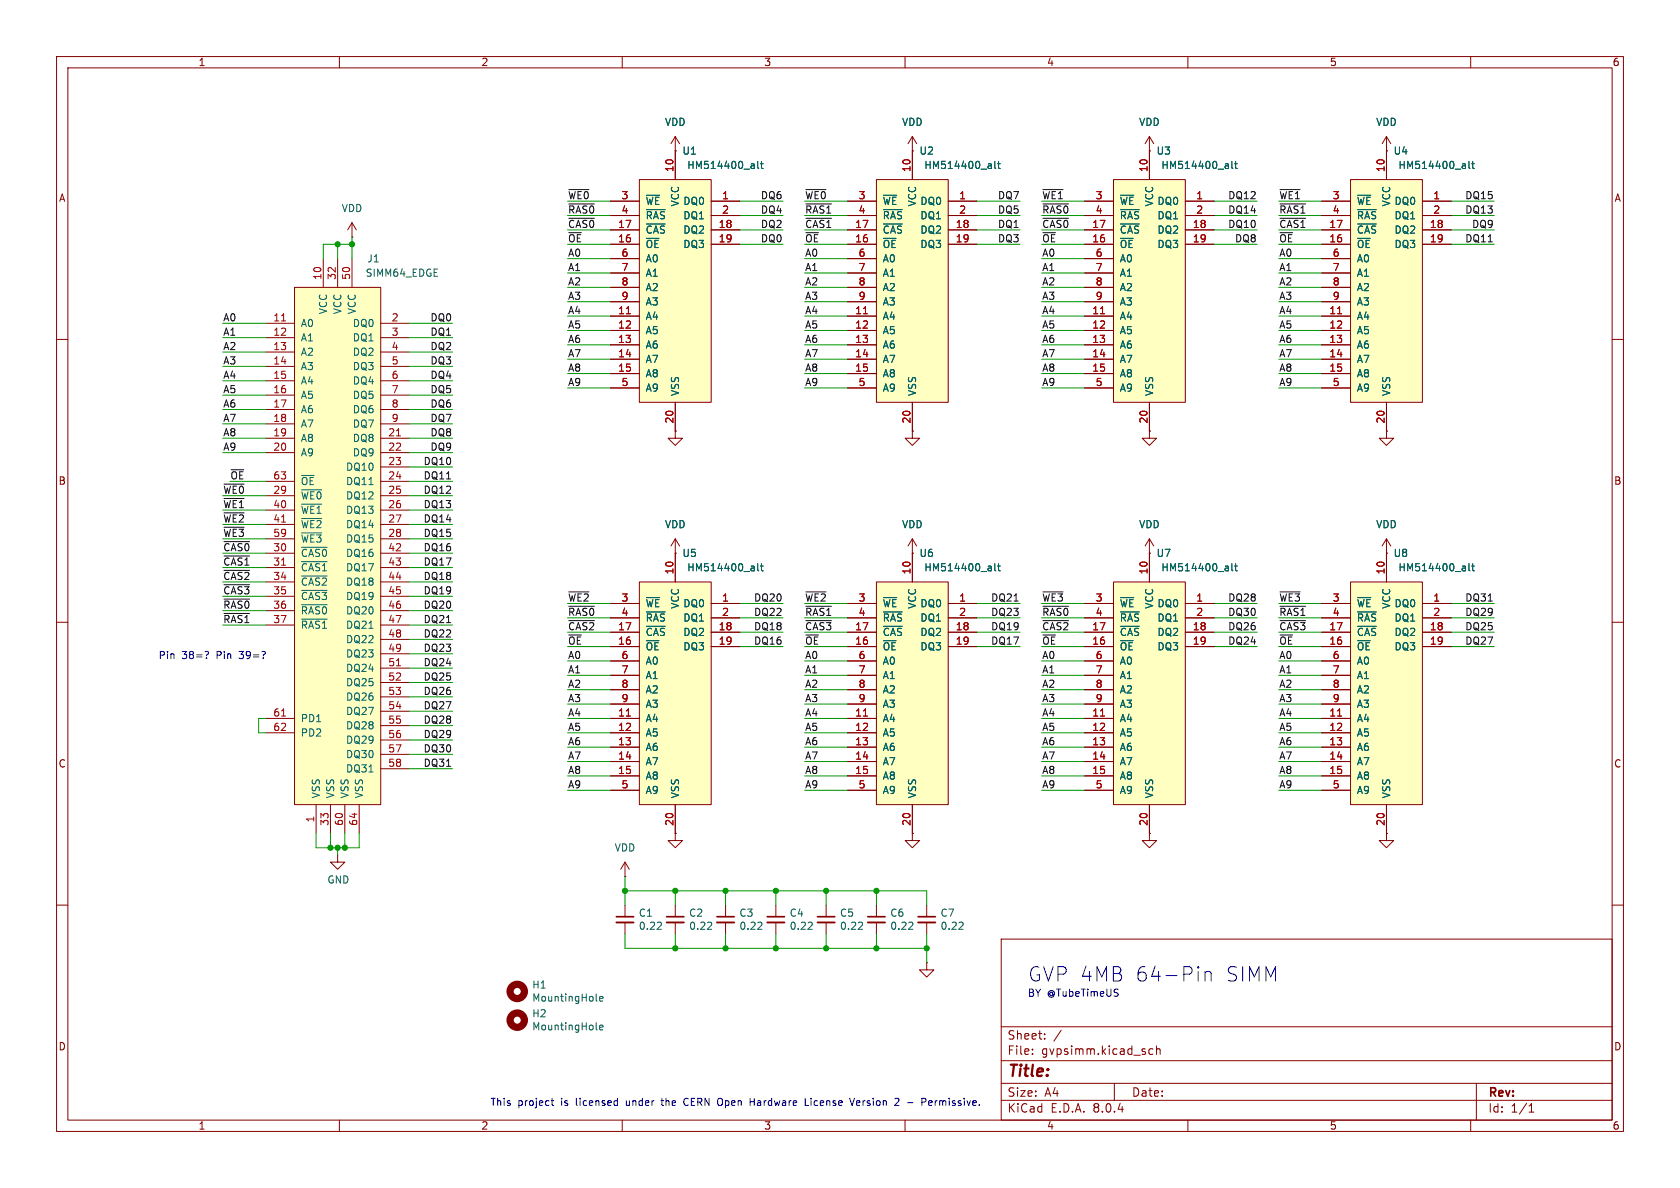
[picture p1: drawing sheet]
<svg xmlns="http://www.w3.org/2000/svg" width="297mm" height="210mm" viewBox="0 0 297 210" stroke-linecap="round" stroke-linejoin="round" font-family="sans-serif">
<defs><g id="words">
<g font-size="3.5" fill="#0000c2">
<text x="181.6" y="173.7">GVP 4MB 64-Pin</text>
<text x="216.4" y="173.7">SIMM</text>
</g>
<text font-size="2.8" fill="#840000" x="178" y="190.9">Title:</text>
<g font-size="2.1" fill="#840000">
<text x="178" y="184">Sheet:</text>
<text x="178" y="186.7">File:</text>
<text x="184.1" y="186.7">gvpsimm.kicad_sch</text>
<text x="178" y="196.9">KiCad</text>
<text x="178" y="194.1">Size:</text>
<text x="184.7" y="194.1">A4</text>
<text x="185.7" y="196.9">E.D.A.</text>
<text x="193.3" y="196.9">8.0.4</text>
<text x="200" y="194.1">Date:</text>
<text x="263" y="194.3">Rev:</text>
<text x="263" y="196.9">Id:</text>
<text x="267.1" y="196.9">1/1</text>
</g>
<g font-size="1.8" fill="#840000">
<text x="35" y="11.9">1</text>
<text x="85" y="11.9">2</text>
<text x="135" y="11.9">3</text>
<text x="185" y="11.9">4</text>
<text x="235" y="11.9">5</text>
<text x="285" y="11.9">6</text>
<text x="10.3" y="35.9">A</text>
<text x="285.3" y="35.9">A</text>
<text x="10.3" y="85.9">B</text>
<text x="285.3" y="85.9">B</text>
<text x="10.3" y="135.9">C</text>
<text x="285.3" y="135.9">C</text>
<text x="10.3" y="185.9">D</text>
<text x="285.3" y="185.9">D</text>
<text x="35" y="199.9">1</text>
<text x="85" y="199.9">2</text>
<text x="135" y="199.9">3</text>
<text x="185" y="199.9">4</text>
<text x="235" y="199.9">5</text>
<text x="285" y="199.9">6</text>
</g>
<g font-size="1.8" fill="#006464">
<text x="117.5" y="22.5">VDD</text>
<text x="159.4" y="22.5">VDD</text>
<text x="201.3" y="22.5">VDD</text>
<text x="243.2" y="22.5">VDD</text>
<text x="120.5" y="27.5">U1</text>
<text x="162.5" y="27.5">U2</text>
<text x="204.4" y="27.5">U3</text>
<text x="246.3" y="27.5">U4</text>
<text x="121.4" y="30.1">HM514400_alt</text>
<text x="163.3" y="30.1">HM514400_alt</text>
<text x="205.2" y="30.1">HM514400_alt</text>
<text x="247.1" y="30.1">HM514400_alt</text>
<text x="60.3" y="37.7">VDD</text>
<text x="114" y="41.5">~{CAS} DQ2</text>
<text x="114" y="36.4">~{WE}</text>
<text x="114" y="39">~{RAS} DQ1</text>
<text x="120.2" y="36.6" transform="rotate(-90 120.2 36.6)">VCC</text>
<text x="120.7" y="36.4">DQ0</text>
<text x="156" y="41.5">~{CAS} DQ2</text>
<text x="156" y="36.4">~{WE}</text>
<text x="156" y="39">~{RAS} DQ1</text>
<text x="162.2" y="36.6" transform="rotate(-90 162.2 36.6)">VCC</text>
<text x="162.6" y="36.4">DQ0</text>
<text x="197.9" y="41.5">~{CAS} DQ2</text>
<text x="197.9" y="36.4">~{WE}</text>
<text x="197.9" y="39">~{RAS} DQ1</text>
<text x="204.1" y="36.6" transform="rotate(-90 204.1 36.6)">VCC</text>
<text x="204.5" y="36.4">DQ0</text>
<text x="239.8" y="41.5">~{CAS} DQ2</text>
<text x="239.8" y="36.4">~{WE}</text>
<text x="239.8" y="39">~{RAS} DQ1</text>
<text x="246" y="36.6" transform="rotate(-90 246 36.6)">VCC</text>
<text x="246.4" y="36.4">DQ0</text>
<text x="64.8" y="46.6">J1</text>
<text x="114" y="44">~{OE}</text>
<text x="114" y="46.6">A0</text>
<text x="120.7" y="44">DQ3</text>
<text x="156" y="44">~{OE}</text>
<text x="156" y="46.6">A0</text>
<text x="162.6" y="44">DQ3</text>
<text x="197.9" y="44">~{OE}</text>
<text x="197.9" y="46.6">A0</text>
<text x="204.5" y="44">DQ3</text>
<text x="239.8" y="44">~{OE}</text>
<text x="239.8" y="46.6">A0</text>
<text x="246.4" y="44">DQ3</text>
<text x="64.5" y="49.1">SIMM64_EDGE</text>
<text x="114" y="49.1">A1</text>
<text x="114" y="51.7">A2</text>
<text x="156" y="49.1">A1</text>
<text x="156" y="51.7">A2</text>
<text x="197.9" y="49.1">A1</text>
<text x="197.9" y="51.7">A2</text>
<text x="239.8" y="49.1">A1</text>
<text x="239.8" y="51.7">A2</text>
<text x="53.1" y="58">A0</text>
<text x="58" y="55.6" transform="rotate(-90 58 55.6)">VCC</text>
<text x="60.6" y="55.6" transform="rotate(-90 60.6 55.6)">VCC</text>
<text x="62.3" y="58">DQ0</text>
<text x="63.1" y="55.6" transform="rotate(-90 63.1 55.6)">VCC</text>
<text x="114" y="56.7">A4</text>
<text x="114" y="59.3">A5</text>
<text x="114" y="54.2">A3</text>
<text x="156" y="56.7">A4</text>
<text x="156" y="59.3">A5</text>
<text x="156" y="54.2">A3</text>
<text x="197.9" y="56.7">A4</text>
<text x="197.9" y="59.3">A5</text>
<text x="197.9" y="54.2">A3</text>
<text x="239.8" y="56.7">A4</text>
<text x="239.8" y="59.3">A5</text>
<text x="239.8" y="54.2">A3</text>
<text x="53.1" y="60.6">A1</text>
<text x="53.1" y="63.1">A2</text>
<text x="53.1" y="65.6">A3</text>
<text x="62.3" y="60.6">DQ1</text>
<text x="62.3" y="63.1">DQ2</text>
<text x="62.3" y="65.6">DQ3</text>
<text x="114" y="61.8">A6</text>
<text x="114" y="64.4">A7</text>
<text x="156" y="61.8">A6</text>
<text x="156" y="64.4">A7</text>
<text x="197.9" y="61.8">A6</text>
<text x="197.9" y="64.4">A7</text>
<text x="239.8" y="61.8">A6</text>
<text x="239.8" y="64.4">A7</text>
<text x="53.1" y="68.2">A4</text>
<text x="53.1" y="70.7">A5</text>
<text x="62.3" y="68.2">DQ4</text>
<text x="62.3" y="70.7">DQ5</text>
<text x="114" y="66.9">A8</text>
<text x="114" y="69.4">A9</text>
<text x="120.2" y="70.1" transform="rotate(-90 120.2 70.1)">VSS</text>
<text x="156" y="66.9">A8</text>
<text x="156" y="69.4">A9</text>
<text x="162.2" y="70.1" transform="rotate(-90 162.2 70.1)">VSS</text>
<text x="197.9" y="66.9">A8</text>
<text x="197.9" y="69.4">A9</text>
<text x="204.1" y="70.1" transform="rotate(-90 204.1 70.1)">VSS</text>
<text x="239.8" y="66.9">A8</text>
<text x="239.8" y="69.4">A9</text>
<text x="246" y="70.1" transform="rotate(-90 246 70.1)">VSS</text>
<text x="53.1" y="73.3">A6</text>
<text x="53.1" y="75.8">A7</text>
<text x="62.3" y="73.3">DQ6</text>
<text x="62.3" y="75.8">DQ7</text>
<text x="53.1" y="78.3">A8</text>
<text x="53.1" y="80.9">A9</text>
<text x="61.1" y="83.4">DQ10</text>
<text x="62.3" y="78.3">DQ8</text>
<text x="62.3" y="80.9">DQ9</text>
<text x="53.1" y="88.5">~{WE0}</text>
<text x="53.1" y="86">~{OE}</text>
<text x="61.1" y="86">DQ11</text>
<text x="61.1" y="88.5">DQ12</text>
<text x="53.1" y="91">~{WE1}</text>
<text x="53.1" y="93.6">~{WE2}</text>
<text x="61.1" y="91">DQ13</text>
<text x="61.1" y="93.6">DQ14</text>
<text x="117.5" y="93.6">VDD</text>
<text x="159.4" y="93.6">VDD</text>
<text x="201.3" y="93.6">VDD</text>
<text x="243.2" y="93.6">VDD</text>
<text x="53.1" y="98.7">~{CAS0} DQ16</text>
<text x="53.1" y="101.2">~{CAS1} DQ17</text>
<text x="53.1" y="96.1">~{WE3}</text>
<text x="61.1" y="96.1">DQ15</text>
<text x="120.5" y="98.7">U5</text>
<text x="121.4" y="101.2">HM514400_alt</text>
<text x="162.5" y="98.7">U6</text>
<text x="163.3" y="101.2">HM514400_alt</text>
<text x="204.4" y="98.7">U7</text>
<text x="205.2" y="101.2">HM514400_alt</text>
<text x="246.3" y="98.7">U8</text>
<text x="247.1" y="101.2">HM514400_alt</text>
<text x="53.1" y="103.7">~{CAS2} DQ18</text>
<text x="53.1" y="106.3">~{CAS3} DQ19</text>
<text x="114" y="107.5">~{WE}</text>
<text x="120.2" y="107.7" transform="rotate(-90 120.2 107.7)">VCC</text>
<text x="120.7" y="107.5">DQ0</text>
<text x="156" y="107.5">~{WE}</text>
<text x="162.2" y="107.7" transform="rotate(-90 162.2 107.7)">VCC</text>
<text x="162.6" y="107.5">DQ0</text>
<text x="197.9" y="107.5">~{WE}</text>
<text x="204.1" y="107.7" transform="rotate(-90 204.1 107.7)">VCC</text>
<text x="204.5" y="107.5">DQ0</text>
<text x="239.8" y="107.5">~{WE}</text>
<text x="246" y="107.7" transform="rotate(-90 246 107.7)">VCC</text>
<text x="246.4" y="107.5">DQ0</text>
<text x="53.1" y="108.8">~{RAS0} DQ20</text>
<text x="53.1" y="111.4">~{RAS1} DQ21</text>
<text x="61.1" y="113.9">DQ22</text>
<text x="114" y="112.6">~{CAS} DQ2</text>
<text x="114" y="110.1">~{RAS} DQ1</text>
<text x="156" y="112.6">~{CAS} DQ2</text>
<text x="156" y="110.1">~{RAS} DQ1</text>
<text x="197.9" y="112.6">~{CAS} DQ2</text>
<text x="197.9" y="110.1">~{RAS} DQ1</text>
<text x="239.8" y="112.6">~{CAS} DQ2</text>
<text x="239.8" y="110.1">~{RAS} DQ1</text>
<text x="61.1" y="116.4">DQ23</text>
<text x="61.1" y="119">DQ24</text>
<text x="114" y="115.2">~{OE}</text>
<text x="114" y="117.7">A0</text>
<text x="120.7" y="115.2">DQ3</text>
<text x="156" y="115.2">~{OE}</text>
<text x="156" y="117.7">A0</text>
<text x="162.6" y="115.2">DQ3</text>
<text x="197.9" y="115.2">~{OE}</text>
<text x="197.9" y="117.7">A0</text>
<text x="204.5" y="115.2">DQ3</text>
<text x="239.8" y="115.2">~{OE}</text>
<text x="239.8" y="117.7">A0</text>
<text x="246.4" y="115.2">DQ3</text>
<text x="61.1" y="121.5">DQ25</text>
<text x="61.1" y="124.1">DQ26</text>
<text x="114" y="120.2">A1</text>
<text x="114" y="122.8">A2</text>
<text x="114" y="125.3">A3</text>
<text x="156" y="120.2">A1</text>
<text x="156" y="122.8">A2</text>
<text x="156" y="125.3">A3</text>
<text x="197.9" y="120.2">A1</text>
<text x="197.9" y="122.8">A2</text>
<text x="197.9" y="125.3">A3</text>
<text x="239.8" y="120.2">A1</text>
<text x="239.8" y="122.8">A2</text>
<text x="239.8" y="125.3">A3</text>
<text x="53.1" y="127.9">PD1</text>
<text x="53.1" y="130.4">PD2</text>
<text x="61.1" y="126.6">DQ27</text>
<text x="61.1" y="129.1">DQ28</text>
<text x="61.1" y="131.7">DQ29</text>
<text x="114" y="127.9">A4</text>
<text x="114" y="130.4">A5</text>
<text x="156" y="127.9">A4</text>
<text x="156" y="130.4">A5</text>
<text x="197.9" y="127.9">A4</text>
<text x="197.9" y="130.4">A5</text>
<text x="239.8" y="127.9">A4</text>
<text x="239.8" y="130.4">A5</text>
<text x="61.1" y="134.2">DQ30</text>
<text x="61.1" y="136.8">DQ31</text>
<text x="114" y="132.9">A6</text>
<text x="114" y="135.5">A7</text>
<text x="156" y="132.9">A6</text>
<text x="156" y="135.5">A7</text>
<text x="197.9" y="132.9">A6</text>
<text x="197.9" y="135.5">A7</text>
<text x="239.8" y="132.9">A6</text>
<text x="239.8" y="135.5">A7</text>
<text x="56.7" y="141.2" transform="rotate(-90 56.7 141.2)">VSS</text>
<text x="59.3" y="141.2" transform="rotate(-90 59.3 141.2)">VSS</text>
<text x="61.8" y="141.2" transform="rotate(-90 61.8 141.2)">VSS</text>
<text x="64.4" y="141.2" transform="rotate(-90 64.4 141.2)">VSS</text>
<text x="114" y="138">A8</text>
<text x="114" y="140.6">A9</text>
<text x="120.2" y="141.2" transform="rotate(-90 120.2 141.2)">VSS</text>
<text x="156" y="138">A8</text>
<text x="156" y="140.6">A9</text>
<text x="162.2" y="141.2" transform="rotate(-90 162.2 141.2)">VSS</text>
<text x="197.9" y="138">A8</text>
<text x="197.9" y="140.6">A9</text>
<text x="204.1" y="141.2" transform="rotate(-90 204.1 141.2)">VSS</text>
<text x="239.8" y="138">A8</text>
<text x="239.8" y="140.6">A9</text>
<text x="246" y="141.2" transform="rotate(-90 246 141.2)">VSS</text>
<text x="108.6" y="150.7">VDD</text>
<text x="57.8" y="156.4">GND</text>
<text x="112.8" y="162.3">C1</text>
<text x="112.8" y="164.6">0.22</text>
<text x="121.7" y="162.3">C2</text>
<text x="121.7" y="164.6">0.22</text>
<text x="130.6" y="162.3">C3</text>
<text x="130.6" y="164.6">0.22</text>
<text x="139.5" y="162.3">C4</text>
<text x="139.5" y="164.6">0.22</text>
<text x="148.4" y="162.3">C5</text>
<text x="148.4" y="164.6">0.22</text>
<text x="157.3" y="162.3">C6</text>
<text x="157.3" y="164.6">0.22</text>
<text x="166.2" y="162.3">C7</text>
<text x="166.2" y="164.6">0.22</text>
<text x="94" y="175">H1</text>
<text x="94" y="177.3">MountingHole</text>
<text x="94" y="180">H2</text>
<text x="94" y="182.3">MountingHole</text>
</g>
<g font-size="1.8" fill="#0f0f0f">
<text x="100.3" y="35.3">~{WE0}</text>
<text x="134.4" y="35.3">DQ6</text>
<text x="142.2" y="35.3">~{WE0}</text>
<text x="176.3" y="35.3">DQ7</text>
<text x="184.1" y="35.3">~{WE1}</text>
<text x="217" y="35.3">DQ12</text>
<text x="226.1" y="35.3">~{WE1}</text>
<text x="258.9" y="35.3">DQ15</text>
<text x="100.3" y="40.4">~{CAS0}</text>
<text x="100.3" y="37.8">~{RAS0}</text>
<text x="134.4" y="40.4">DQ2</text>
<text x="134.4" y="37.8">DQ4</text>
<text x="142.2" y="40.4">~{CAS1}</text>
<text x="142.2" y="37.8">~{RAS1}</text>
<text x="176.3" y="40.4">DQ1</text>
<text x="176.3" y="37.8">DQ5</text>
<text x="184.1" y="40.4">~{CAS0}</text>
<text x="184.1" y="37.8">~{RAS0}</text>
<text x="217" y="37.8">DQ14</text>
<text x="217" y="40.4">DQ10</text>
<text x="226.1" y="40.4">~{CAS1}</text>
<text x="226.1" y="37.8">~{RAS1}</text>
<text x="258.9" y="37.8">DQ13</text>
<text x="260.1" y="40.4">DQ9</text>
<text x="100.3" y="48">A1</text>
<text x="100.3" y="45.5">A0</text>
<text x="100.3" y="42.9">~{OE}</text>
<text x="134.4" y="42.9">DQ0</text>
<text x="142.2" y="42.9">~{OE}</text>
<text x="142.2" y="45.5">A0</text>
<text x="142.2" y="48">A1</text>
<text x="176.3" y="42.9">DQ3</text>
<text x="184.1" y="45.5">A0</text>
<text x="184.1" y="42.9">~{OE}</text>
<text x="184.1" y="48">A1</text>
<text x="218.2" y="42.9">DQ8</text>
<text x="226.1" y="42.9">~{OE}</text>
<text x="226.1" y="45.5">A0</text>
<text x="226.1" y="48">A1</text>
<text x="258.9" y="42.9">DQ11</text>
<text x="100.3" y="50.5">A2</text>
<text x="100.3" y="53.1">A3</text>
<text x="142.2" y="53.1">A3</text>
<text x="142.2" y="50.5">A2</text>
<text x="184.1" y="50.5">A2</text>
<text x="184.1" y="53.1">A3</text>
<text x="226.1" y="53.1">A3</text>
<text x="226.1" y="50.5">A2</text>
<text x="39.4" y="56.9">A0</text>
<text x="39.4" y="59.4">A1</text>
<text x="76" y="56.9">DQ0</text>
<text x="76" y="59.4">DQ1</text>
<text x="100.3" y="55.6">A4</text>
<text x="100.3" y="58.2">A5</text>
<text x="142.2" y="58.2">A5</text>
<text x="142.2" y="55.6">A4</text>
<text x="184.1" y="58.2">A5</text>
<text x="184.1" y="55.6">A4</text>
<text x="226.1" y="55.6">A4</text>
<text x="226.1" y="58.2">A5</text>
<text x="39.4" y="62">A2</text>
<text x="39.4" y="64.5">A3</text>
<text x="76" y="64.5">DQ3</text>
<text x="76" y="62">DQ2</text>
<text x="100.3" y="65.8">A8</text>
<text x="100.3" y="63.2">A7</text>
<text x="100.3" y="60.7">A6</text>
<text x="142.2" y="60.7">A6</text>
<text x="142.2" y="65.8">A8</text>
<text x="142.2" y="63.2">A7</text>
<text x="184.1" y="63.2">A7</text>
<text x="184.1" y="60.7">A6</text>
<text x="184.1" y="65.8">A8</text>
<text x="226.1" y="60.7">A6</text>
<text x="226.1" y="65.8">A8</text>
<text x="226.1" y="63.2">A7</text>
<text x="39.4" y="69.6">A5</text>
<text x="39.4" y="67">A4</text>
<text x="76" y="67">DQ4</text>
<text x="76" y="69.6">DQ5</text>
<text x="100.3" y="68.3">A9</text>
<text x="142.2" y="68.3">A9</text>
<text x="184.1" y="68.3">A9</text>
<text x="226.1" y="68.3">A9</text>
<text x="39.4" y="74.7">A7</text>
<text x="39.4" y="72.1">A6</text>
<text x="39.4" y="77.2">A8</text>
<text x="76" y="74.7">DQ7</text>
<text x="76" y="77.2">DQ8</text>
<text x="76" y="72.1">DQ6</text>
<text x="39.4" y="79.7">A9</text>
<text x="74.8" y="82.3">DQ10</text>
<text x="76" y="79.7">DQ9</text>
<text x="39.4" y="87.4">~{WE0}</text>
<text x="39.4" y="89.9">~{WE1}</text>
<text x="40.6" y="84.8">~{OE}</text>
<text x="74.8" y="84.8">DQ11</text>
<text x="74.8" y="87.4">DQ12</text>
<text x="74.8" y="89.9">DQ13</text>
<text x="39.4" y="95">~{WE3}</text>
<text x="39.4" y="92.4">~{WE2}</text>
<text x="74.8" y="95">DQ15</text>
<text x="74.8" y="92.4">DQ14</text>
<text x="39.4" y="100.1">~{CAS1}</text>
<text x="39.4" y="97.5">~{CAS0}</text>
<text x="74.8" y="100.1">DQ17</text>
<text x="74.8" y="97.5">DQ16</text>
<text x="39.4" y="102.6">~{CAS2}</text>
<text x="39.4" y="107.7">~{RAS0}</text>
<text x="39.4" y="105.1">~{CAS3}</text>
<text x="74.8" y="102.6">DQ18</text>
<text x="74.8" y="105.1">DQ19</text>
<text x="74.8" y="107.7">DQ20</text>
<text x="100.3" y="106.4">~{WE2}</text>
<text x="133.2" y="106.4">DQ20</text>
<text x="142.2" y="106.4">~{WE2}</text>
<text x="175.1" y="106.4">DQ21</text>
<text x="184.1" y="106.4">~{WE3}</text>
<text x="217" y="106.4">DQ28</text>
<text x="226.1" y="106.4">~{WE3}</text>
<text x="258.9" y="106.4">DQ31</text>
<text x="39.4" y="110.2">~{RAS1}</text>
<text x="74.8" y="110.2">DQ21</text>
<text x="74.8" y="112.8">DQ22</text>
<text x="100.3" y="111.5">~{CAS2}</text>
<text x="100.3" y="109">~{RAS0}</text>
<text x="133.2" y="111.5">DQ18</text>
<text x="133.2" y="109">DQ22</text>
<text x="142.2" y="109">~{RAS1}</text>
<text x="142.2" y="111.5">~{CAS3}</text>
<text x="175.1" y="109">DQ23</text>
<text x="175.1" y="111.5">DQ19</text>
<text x="184.1" y="109">~{RAS0}</text>
<text x="184.1" y="111.5">~{CAS2}</text>
<text x="217" y="109">DQ30</text>
<text x="217" y="111.5">DQ26</text>
<text x="226.1" y="109">~{RAS1}</text>
<text x="226.1" y="111.5">~{CAS3}</text>
<text x="258.9" y="111.5">DQ25</text>
<text x="258.9" y="109">DQ29</text>
<text x="74.8" y="115.3">DQ23</text>
<text x="74.8" y="117.8">DQ24</text>
<text x="100.3" y="116.6">A0</text>
<text x="100.3" y="119.1">A1</text>
<text x="100.3" y="114">~{OE}</text>
<text x="133.2" y="114">DQ16</text>
<text x="142.2" y="116.6">A0</text>
<text x="142.2" y="114">~{OE}</text>
<text x="142.2" y="119.1">A1</text>
<text x="175.1" y="114">DQ17</text>
<text x="184.1" y="114">~{OE}</text>
<text x="184.1" y="116.6">A0</text>
<text x="184.1" y="119.1">A1</text>
<text x="217" y="114">DQ24</text>
<text x="226.1" y="119.1">A1</text>
<text x="226.1" y="114">~{OE}</text>
<text x="226.1" y="116.6">A0</text>
<text x="258.9" y="114">DQ27</text>
<text x="74.8" y="122.9">DQ26</text>
<text x="74.8" y="120.4">DQ25</text>
<text x="74.8" y="125.5">DQ27</text>
<text x="100.3" y="124.2">A3</text>
<text x="100.3" y="121.7">A2</text>
<text x="142.2" y="124.2">A3</text>
<text x="142.2" y="121.7">A2</text>
<text x="184.1" y="121.7">A2</text>
<text x="184.1" y="124.2">A3</text>
<text x="226.1" y="124.2">A3</text>
<text x="226.1" y="121.7">A2</text>
<text x="74.8" y="130.5">DQ29</text>
<text x="74.8" y="128">DQ28</text>
<text x="100.3" y="126.7">A4</text>
<text x="100.3" y="131.8">A6</text>
<text x="100.3" y="129.3">A5</text>
<text x="142.2" y="126.7">A4</text>
<text x="142.2" y="129.3">A5</text>
<text x="142.2" y="131.8">A6</text>
<text x="184.1" y="131.8">A6</text>
<text x="184.1" y="129.3">A5</text>
<text x="184.1" y="126.7">A4</text>
<text x="226.1" y="129.3">A5</text>
<text x="226.1" y="131.8">A6</text>
<text x="226.1" y="126.7">A4</text>
<text x="74.8" y="133.1">DQ30</text>
<text x="74.8" y="135.6">DQ31</text>
<text x="100.3" y="136.9">A8</text>
<text x="100.3" y="134.4">A7</text>
<text x="142.2" y="134.4">A7</text>
<text x="142.2" y="136.9">A8</text>
<text x="184.1" y="136.9">A8</text>
<text x="184.1" y="134.4">A7</text>
<text x="226.1" y="134.4">A7</text>
<text x="226.1" y="136.9">A8</text>
<text x="100.3" y="139.4">A9</text>
<text x="142.2" y="139.4">A9</text>
<text x="184.1" y="139.4">A9</text>
<text x="226.1" y="139.4">A9</text>
</g>
<g font-size="1.8" fill="#a90000">
<text x="109.8" y="35.3">3</text>
<text x="119.1" y="30.5" transform="rotate(-90 119.1 30.5)">10</text>
<text x="127.6" y="35.3">1</text>
<text x="151.7" y="35.3">3</text>
<text x="161" y="30.5" transform="rotate(-90 161 30.5)">10</text>
<text x="169.5" y="35.3">1</text>
<text x="193.6" y="35.3">3</text>
<text x="202.9" y="30.5" transform="rotate(-90 202.9 30.5)">10</text>
<text x="211.4" y="35.3">1</text>
<text x="235.5" y="35.3">3</text>
<text x="244.9" y="30.5" transform="rotate(-90 244.9 30.5)">10</text>
<text x="253.3" y="35.3">1</text>
<text x="109.2" y="40.4">17</text>
<text x="109.8" y="37.8">4</text>
<text x="127" y="40.4">18</text>
<text x="127.6" y="37.8">2</text>
<text x="151.1" y="40.4">17</text>
<text x="151.7" y="37.8">4</text>
<text x="168.9" y="40.4">18</text>
<text x="169.5" y="37.8">2</text>
<text x="193" y="40.4">17</text>
<text x="193.6" y="37.8">4</text>
<text x="210.8" y="40.4">18</text>
<text x="211.4" y="37.8">2</text>
<text x="234.9" y="40.4">17</text>
<text x="235.5" y="37.8">4</text>
<text x="252.7" y="40.4">18</text>
<text x="253.3" y="37.8">2</text>
<text x="109.2" y="42.9">16</text>
<text x="109.8" y="45.5">6</text>
<text x="127" y="42.9">19</text>
<text x="151.1" y="42.9">16</text>
<text x="151.7" y="45.5">6</text>
<text x="168.9" y="42.9">19</text>
<text x="193" y="42.9">16</text>
<text x="193.6" y="45.5">6</text>
<text x="210.8" y="42.9">19</text>
<text x="234.9" y="42.9">16</text>
<text x="235.5" y="45.5">6</text>
<text x="252.7" y="42.9">19</text>
<text x="56.9" y="49.6" transform="rotate(-90 56.9 49.6)">10</text>
<text x="59.4" y="49.6" transform="rotate(-90 59.4 49.6)">32</text>
<text x="62" y="49.6" transform="rotate(-90 62 49.6)">50</text>
<text x="109.8" y="48">7</text>
<text x="109.8" y="50.5">8</text>
<text x="109.8" y="53.1">9</text>
<text x="151.7" y="48">7</text>
<text x="151.7" y="50.5">8</text>
<text x="151.7" y="53.1">9</text>
<text x="193.6" y="48">7</text>
<text x="193.6" y="50.5">8</text>
<text x="193.6" y="53.1">9</text>
<text x="235.5" y="48">7</text>
<text x="235.5" y="50.5">8</text>
<text x="235.5" y="53.1">9</text>
<text x="48.2" y="56.9">11</text>
<text x="48.2" y="59.4">12</text>
<text x="69.1" y="56.9">2</text>
<text x="69.1" y="59.4">3</text>
<text x="109.2" y="55.6">11</text>
<text x="109.2" y="58.2">12</text>
<text x="151.1" y="55.6">11</text>
<text x="151.1" y="58.2">12</text>
<text x="193" y="55.6">11</text>
<text x="193" y="58.2">12</text>
<text x="234.9" y="55.6">11</text>
<text x="234.9" y="58.2">12</text>
<text x="48.2" y="62">13</text>
<text x="48.2" y="64.5">14</text>
<text x="69.1" y="62">4</text>
<text x="69.1" y="64.5">5</text>
<text x="109.2" y="60.7">13</text>
<text x="109.2" y="63.2">14</text>
<text x="109.2" y="65.8">15</text>
<text x="151.1" y="60.7">13</text>
<text x="151.1" y="63.2">14</text>
<text x="151.1" y="65.8">15</text>
<text x="193" y="60.7">13</text>
<text x="193" y="63.2">14</text>
<text x="193" y="65.8">15</text>
<text x="234.9" y="60.7">13</text>
<text x="234.9" y="63.2">14</text>
<text x="234.9" y="65.8">15</text>
<text x="48.2" y="67.1">15</text>
<text x="48.2" y="69.6">16</text>
<text x="69.1" y="67.1">6</text>
<text x="69.1" y="69.6">7</text>
<text x="109.8" y="68.3">5</text>
<text x="151.7" y="68.3">5</text>
<text x="193.6" y="68.3">5</text>
<text x="235.5" y="68.3">5</text>
<text x="48.2" y="72.1">17</text>
<text x="48.2" y="74.7">18</text>
<text x="48.2" y="77.2">19</text>
<text x="68.5" y="77.2">21</text>
<text x="69.1" y="72.1">8</text>
<text x="69.1" y="74.7">9</text>
<text x="119.1" y="75" transform="rotate(-90 119.1 75)">20</text>
<text x="161" y="75" transform="rotate(-90 161 75)">20</text>
<text x="202.9" y="75" transform="rotate(-90 202.9 75)">20</text>
<text x="244.9" y="75" transform="rotate(-90 244.9 75)">20</text>
<text x="48.2" y="79.8">20</text>
<text x="68.5" y="79.8">22</text>
<text x="68.5" y="82.3">23</text>
<text x="48.2" y="87.4">29</text>
<text x="48.2" y="89.9">40</text>
<text x="48.2" y="84.8">63</text>
<text x="68.5" y="84.8">24</text>
<text x="68.5" y="87.4">25</text>
<text x="68.5" y="89.9">26</text>
<text x="48.2" y="92.5">41</text>
<text x="48.2" y="95">59</text>
<text x="68.5" y="92.5">27</text>
<text x="68.5" y="95">28</text>
<text x="48.2" y="97.5">30</text>
<text x="48.2" y="100.1">31</text>
<text x="68.5" y="97.5">42</text>
<text x="68.5" y="100.1">43</text>
<text x="119.1" y="101.6" transform="rotate(-90 119.1 101.6)">10</text>
<text x="161" y="101.6" transform="rotate(-90 161 101.6)">10</text>
<text x="202.9" y="101.6" transform="rotate(-90 202.9 101.6)">10</text>
<text x="244.9" y="101.6" transform="rotate(-90 244.9 101.6)">10</text>
<text x="48.2" y="102.6">34</text>
<text x="48.2" y="105.2">35</text>
<text x="48.2" y="107.7">36</text>
<text x="68.5" y="102.6">44</text>
<text x="68.5" y="105.2">45</text>
<text x="68.5" y="107.7">46</text>
<text x="109.8" y="106.4">3</text>
<text x="127.6" y="106.4">1</text>
<text x="151.7" y="106.4">3</text>
<text x="169.5" y="106.4">1</text>
<text x="193.6" y="106.4">3</text>
<text x="211.4" y="106.4">1</text>
<text x="235.5" y="106.4">3</text>
<text x="253.3" y="106.4">1</text>
<text x="48.2" y="110.2">37</text>
<text x="68.5" y="110.2">47</text>
<text x="68.5" y="112.8">48</text>
<text x="109.2" y="111.5">17</text>
<text x="109.8" y="109">4</text>
<text x="127" y="111.5">18</text>
<text x="127.6" y="109">2</text>
<text x="151.1" y="111.5">17</text>
<text x="151.7" y="109">4</text>
<text x="168.9" y="111.5">18</text>
<text x="169.5" y="109">2</text>
<text x="193" y="111.5">17</text>
<text x="193.6" y="109">4</text>
<text x="210.8" y="111.5">18</text>
<text x="211.4" y="109">2</text>
<text x="234.9" y="111.5">17</text>
<text x="235.5" y="109">4</text>
<text x="252.7" y="111.5">18</text>
<text x="253.3" y="109">2</text>
<text x="68.5" y="115.3">49</text>
<text x="68.5" y="117.9">51</text>
<text x="109.2" y="114">16</text>
<text x="109.8" y="116.6">6</text>
<text x="109.8" y="119.1">7</text>
<text x="127" y="114">19</text>
<text x="151.1" y="114">16</text>
<text x="151.7" y="116.6">6</text>
<text x="151.7" y="119.1">7</text>
<text x="168.9" y="114">19</text>
<text x="193" y="114">16</text>
<text x="193.6" y="116.6">6</text>
<text x="193.6" y="119.1">7</text>
<text x="210.8" y="114">19</text>
<text x="234.9" y="114">16</text>
<text x="235.5" y="116.6">6</text>
<text x="235.5" y="119.1">7</text>
<text x="252.7" y="114">19</text>
<text x="68.5" y="120.4">52</text>
<text x="68.5" y="122.9">53</text>
<text x="68.5" y="125.5">54</text>
<text x="109.8" y="121.7">8</text>
<text x="109.8" y="124.2">9</text>
<text x="151.7" y="121.7">8</text>
<text x="151.7" y="124.2">9</text>
<text x="193.6" y="121.7">8</text>
<text x="193.6" y="124.2">9</text>
<text x="235.5" y="121.7">8</text>
<text x="235.5" y="124.2">9</text>
<text x="48.2" y="126.7">61</text>
<text x="48.2" y="129.3">62</text>
<text x="68.5" y="128">55</text>
<text x="68.5" y="130.6">56</text>
<text x="109.2" y="126.7">11</text>
<text x="109.2" y="129.3">12</text>
<text x="109.2" y="131.8">13</text>
<text x="151.1" y="126.7">11</text>
<text x="151.1" y="129.3">12</text>
<text x="151.1" y="131.8">13</text>
<text x="193" y="126.7">11</text>
<text x="193" y="129.3">12</text>
<text x="193" y="131.8">13</text>
<text x="234.9" y="126.7">11</text>
<text x="234.9" y="129.3">12</text>
<text x="234.9" y="131.8">13</text>
<text x="68.5" y="133.1">57</text>
<text x="68.5" y="135.6">58</text>
<text x="109.2" y="134.4">14</text>
<text x="109.2" y="136.9">15</text>
<text x="151.1" y="134.4">14</text>
<text x="151.1" y="136.9">15</text>
<text x="193" y="134.4">14</text>
<text x="193" y="136.9">15</text>
<text x="234.9" y="134.4">14</text>
<text x="234.9" y="136.9">15</text>
<text x="109.8" y="139.4">5</text>
<text x="151.7" y="139.4">5</text>
<text x="193.6" y="139.4">5</text>
<text x="235.5" y="139.4">5</text>
<text x="55.6" y="145.5" transform="rotate(-90 55.6 145.5)">1</text>
<text x="58.2" y="146.1" transform="rotate(-90 58.2 146.1)">33</text>
<text x="60.7" y="146.1" transform="rotate(-90 60.7 146.1)">60</text>
<text x="63.2" y="146.1" transform="rotate(-90 63.2 146.1)">64</text>
<text x="119.1" y="146.1" transform="rotate(-90 119.1 146.1)">20</text>
<text x="161" y="146.1" transform="rotate(-90 161 146.1)">20</text>
<text x="202.9" y="146.1" transform="rotate(-90 202.9 146.1)">20</text>
<text x="244.9" y="146.1" transform="rotate(-90 244.9 146.1)">20</text>
</g>
<g font-size="1.8" fill="#0000c2">
<text x="27.9" y="116.6">Pin</text>
<text x="32.1" y="116.6">38=?</text>
<text x="38.4" y="116.6">Pin</text>
<text x="42.6" y="116.6">39=?</text>
<text x="181.6" y="176.3">BY @TubeTimeUS</text>
<text x="86.6" y="195.6">This</text>
<text x="91.5" y="195.6">project</text>
<text x="99.3" y="195.6">is</text>
<text x="102.1" y="195.6">licensed</text>
<text x="111.1" y="195.6">under</text>
<text x="117.6" y="195.6">the</text>
<text x="121.8" y="195.6">CERN Open</text>
<text x="133.8" y="195.6">Hardware</text>
<text x="143.8" y="195.6">License</text>
<text x="152" y="195.6">Version</text>
<text x="160.1" y="195.6">2</text>
<text x="162.5" y="195.6">-</text>
<text x="165.2" y="195.6">Permissive.</text>
</g>
</g></defs>
<g fill="none" stroke="#840000" stroke-width=".18">
<path d="M10 10h277v190h-277zM12 12h273v186h-273zM60 10v2M110 10v2M160 10v2M210 10v2M260 10v2M62.2 39.4l-.7 1.2M62.2 39.4v2.5M62.2 39.4l.8 1.2M203.2 26.7h.1M203.2 24.1l-.8 1.3"/>
<path d="M203.2 24.1v2.6M203.2 24.1l.8 1.3M10 60h2M62.2 41.9h.1M285 60h2M203.2 76.2v1.3h1.3l-1.3 1.2-1.3-1.2h1.3M203.2 76.2h.1M245.1 76.2v1.3h1.3l-1.3 1.2-1.3-1.2h1.3M245.1 76.2h.1M245.1 97.8h.1M245.1 95.3l-.8 1.2M245.1 95.3v2.5"/>
<path d="M245.1 95.3l.8 1.2M10 110h2M285 110h2M10 160h2M59.7 151.1v1.3h1.3l-1.3 1.3-1.3-1.3h1.3M119.4 147.3v1.3h1.2l-1.2 1.3-1.3-1.3h1.3M119.4 147.3h.1M203.2 147.3v1.3h1.3l-1.3 1.3-1.3-1.3h1.3M203.2 147.3h.1M285 160h2M137.2 160v2.1M137.2 163.1v2"/>
<path d="M146 160v2.1M146 163.1v2M154.9 160v2.1M154.9 163.1v2M163.8 160v2.1M163.8 163.1v2M177 166h108v32h-108zM60 198v2M110 198v2M160 198v2M177 194.5h108M177 191.5h108"/>
<path d="M177 187.5h108M177 181.5h108M182.5 186.3v.1M182.5 185.5v.1M184.7 183.6v.1M184.7 182.8v.1M187.6 182.1l-1.3 2M197 191.5v3M203.8 185.5l-.4-.1-.3 .3v.4l.1 .2h.6M204.5 185.5l.2-.1 .3 .1 .1 .9M204.5 184.9v1.5M210 198v2"/>
<path d="M260 198v2M261 191.5v6.5M270.3 196.6h.9M270.3 195.5l.4-.4v1.5"/>
</g>
<path d="M135.6 163.1h3.1M144.5 163.1h3.1M153.4 163.1h3.1M162.3 163.1h3.1" fill="none" stroke="#840000" stroke-width=".33"/>
<path d="M135.6 162.1h3.1M144.5 162.1h3.1M153.4 162.1h3.1M162.3 162.1h3.1" fill="none" stroke="#840000" stroke-width=".3"/>
<path d="M143.5 163.1l.1 .2-.1 .3-.7 .7h.8M152.4 163.1l.1 .2-.1 .3-.7 .7h.8M161.3 163.1l.1 .2-.1 .3-.7 .7h.8M170.1 163.1l.2 .2-.1 .3-.7 .7h.8M105.4 181.9l.2 .2M106 181.6l.6-.1-.1-.2-.3-.1-.2 .2 .1 .6h.4" fill="none" stroke="#006464" stroke-width=".18"/>
<circle cx="91.4" cy="180.3" r="1.27" fill="none" stroke="#840000" stroke-width="1.3"/>
<path d="M196.8 31.8h12.7v39.3h-12.7z" fill="#ffffc2"/>
<g fill="none" stroke="#840000" stroke-width=".18">
<path d="M191.8 35.6h5M191.8 38.1h5M196.8 31.8h12.7v39.3h-12.7zM203.2 26.7v5.1M209.5 35.6h5.1M209.5 38.1h5.1M191.8 55.9h5M191.8 58.4h5M191.8 43.2h5M191.8 40.6h5M191.8 45.7h5M191.8 48.3h5"/>
<path d="M191.8 50.8h5M191.8 53.3h5M209.5 43.2h5.1M209.5 40.6h5.1M191.8 61h5M191.8 63.5h5M191.8 66h5M191.8 68.6h5M203.2 71.1v5.1"/>
</g>
<path d="M194.6 55.5h.7" fill="none" stroke="#a90000" stroke-width=".18"/>
<path d="M198.1 39.6h3.3M198.1 34.5h2.3M198.1 37.1h3.3M217.8 28.5v1.1l.2 .2M218.3 28.9h.4M218.4 28.5v1.1l.3 .2" fill="none" stroke="#006464" stroke-width=".18"/>
<path d="M113 102.9h12.7v39.3h-12.7z" fill="#ffffc2"/>
<g fill="none" stroke="#840000" stroke-width=".18">
<path d="M161.3 26.7h.1M161.3 24.1l-.8 1.3M161.3 24.1v2.6M161.3 24.1l.8 1.3M245.1 26.7h.1M245.1 24.1l-.8 1.3M245.1 24.1v2.6M245.1 24.1l.8 1.3M119.4 97.8v5.1M203.2 97.8h.1M203.2 95.3l-.8 1.2M203.2 95.3v2.5"/>
<path d="M203.2 95.3l.8 1.2M107.9 106.7h5.1M107.9 114.3h5.1M107.9 111.8h5.1M107.9 109.2h5.1M107.9 116.8h5.1M107.9 119.4h5.1M113 102.9h12.7v39.3h-12.7zM125.7 106.7h5.1M125.7 114.3h5.1M125.7 111.8h5.1M125.7 109.2h5.1"/>
<path d="M107.9 127h5.1M107.9 129.5h5.1M107.9 132.1h5.1M107.9 134.6h5.1M107.9 137.2h5.1M107.9 139.7h5.1M107.9 121.9h5.1M107.9 124.5h5.1M110.5 154.9h.1M110.5 152.4v2.5M110.5 152.4l-.8 1.3M110.5 152.4l.8 1.3"/>
<path d="M119.4 142.2v5.1M245.1 147.3v1.3h1.3l-1.3 1.3-1.3-1.3h1.3M245.1 147.3h.1M110.5 160v2.1M110.5 163.1v2M119.4 160v2.1M119.4 163.1v2M128.3 160v2.1M128.3 163.1v2M163.8 170.2v1.3h1.3l-1.3 1.2-1.2-1.2h1.2M163.8 170.2h.1"/>
</g>
<path d="M110.7 126.6h.8" fill="none" stroke="#a90000" stroke-width=".18"/>
<path d="M134 99.6v1.1l.1 .2M134.6 99.6v1.1l.3 .2M114.3 110.7h3.3M114.3 105.6h2.3M114.3 108.2h3.3M134.4 100.1h.5M105.4 176.8l.2 .2M106 176.6l.6-.2-.1-.2-.3-.1-.2 .2 .1 .6h.4M116.8 163.1l.1 .2v.3l-.8 .7h.8M125.7 163.1l.1 .2v.3l-.8 .7h.8M134.6 163.1l.1 .2-.1 .3-.7 .7h.8" fill="none" stroke="#006464" stroke-width=".18"/>
<path d="M109 163.1h3M117.9 163.1h3M126.7 163.1h3.1" fill="none" stroke="#840000" stroke-width=".33"/>
<path d="M109 162.1h3M117.9 162.1h3M126.7 162.1h3.1" fill="none" stroke="#840000" stroke-width=".3"/>
<circle cx="91.4" cy="175.3" r="1.27" fill="none" stroke="#840000" stroke-width="1.3"/>
<path d="M238.8 31.8h12.7v39.3h-12.7z" fill="#ffffc2"/>
<g fill="none" stroke="#840000" stroke-width=".18">
<path d="M233.7 35.6h5.1M233.7 38.1h5.1M238.8 31.8h12.7v39.3h-12.7zM245.1 26.7v5.1M251.5 35.6h5M251.5 38.1h5M233.7 55.9h5.1M233.7 58.4h5.1M233.7 43.2h5.1M233.7 40.6h5.1M233.7 45.7h5.1M233.7 48.3h5.1"/>
<path d="M233.7 50.8h5.1M233.7 53.3h5.1M251.5 43.2h5M251.5 40.6h5M233.7 61h5.1M233.7 63.5h5.1M233.7 66h5.1M233.7 68.6h5.1M245.1 71.1v5.1M161.3 97.8h.1M161.3 95.3l-.8 1.2M161.3 95.3v2.5"/>
<path d="M161.3 95.3l.8 1.2"/>
</g>
<path d="M236.5 55.5h.7" fill="none" stroke="#a90000" stroke-width=".18"/>
<path d="M240 39.6h3.3M240 34.5h2.3M240 37.1h3.3M259.7 28.5v1.1l.2 .2M260.2 28.9h.5M260.3 28.5v1.1l.4 .2" fill="none" stroke="#006464" stroke-width=".18"/>
<path d="M154.9 102.9h12.7v39.3h-12.7z" fill="#ffffc2"/>
<g fill="none" stroke="#840000" stroke-width=".18">
<path d="M119.4 26.7h.1M119.4 24.1v2.6M119.4 24.1l-.8 1.3M119.4 24.1l.7 1.3M119.4 76.2v1.3h1.2l-1.2 1.2-1.3-1.2h1.3M119.4 76.2h.1M161.3 76.2v1.3h1.3l-1.3 1.2-1.3-1.2h1.3M161.3 76.2h.1M119.4 97.8h.1M119.4 95.3l-.8 1.2M119.4 95.3v2.5M119.4 95.3l.7 1.2"/>
<path d="M161.3 97.8v5.1M149.9 106.7h5M149.9 114.3h5M149.9 111.8h5M149.9 109.2h5M149.9 116.8h5M149.9 119.4h5M154.9 102.9h12.7v39.3h-12.7zM167.6 106.7h5.1M167.6 114.3h5.1M167.6 111.8h5.1M167.6 109.2h5.1"/>
<path d="M149.9 127h5M149.9 129.5h5M149.9 132.1h5M149.9 134.6h5M149.9 137.2h5M149.9 139.7h5M149.9 121.9h5M149.9 124.5h5M161.3 142.2v5.1"/>
</g>
<path d="M152.6 126.6h.8" fill="none" stroke="#a90000" stroke-width=".18"/>
<path d="M175.9 99.6v1.1l.1 .2M176.5 99.6v1.1l.3 .2M156.2 110.7h3.3M156.2 105.6h2.3M156.2 108.2h3.3M176.3 100.1h.5" fill="none" stroke="#006464" stroke-width=".18"/>
<path d="M238.8 102.9h12.7v39.3h-12.7z" fill="#ffffc2"/>
<g fill="none" stroke="#840000" stroke-width=".18">
<path d="M245.1 97.8v5.1M233.7 106.7h5.1M233.7 114.3h5.1M233.7 111.8h5.1M233.7 109.2h5.1M233.7 116.8h5.1M233.7 119.4h5.1M238.8 102.9h12.7v39.3h-12.7zM251.5 106.7h5M251.5 114.3h5M251.5 111.8h5M251.5 109.2h5"/>
<path d="M233.7 127h5.1M233.7 129.5h5.1M233.7 132.1h5.1M233.7 134.6h5.1M233.7 137.2h5.1M233.7 139.7h5.1M233.7 121.9h5.1M233.7 124.5h5.1M245.1 142.2v5.1"/>
</g>
<path d="M236.5 126.6h.7" fill="none" stroke="#a90000" stroke-width=".18"/>
<path d="M259.7 99.6v1.1l.2 .2M260.3 99.6v1.1l.4 .2M240 110.7h3.3M240 105.6h2.3M240 108.2h3.3M260.2 100.1h.5" fill="none" stroke="#006464" stroke-width=".18"/>
<path d="M52.1 50.8h15.2v91.4h-15.2z" fill="#ffffc2"/>
<g fill="none" stroke="#840000" stroke-width=".18">
<path d="M47 57.2h5.1M47 59.7h5.1M52.1 50.8h15.2v91.4h-15.2zM57.1 45.7v5.1M59.7 45.7v5.1M62.2 45.7v5.1M67.3 57.2h5.1M67.3 59.7h5.1M47 62.2h5.1M47 64.8h5.1M47 67.3h5.1M47 69.9h5.1"/>
<path d="M47 72.4h5.1M47 74.9h5.1M47 77.5h5.1M67.3 62.2h5.1M67.3 64.8h5.1M67.3 67.3h5.1M67.3 69.9h5.1M67.3 72.4h5.1M67.3 74.9h5.1M67.3 77.5h5.1M47 80h5.1M47 85.1h5.1"/>
<path d="M47 87.6h5.1M47 90.2h5.1M47 92.7h5.1M47 95.3h5.1M47 97.8h5.1M67.3 80h5.1M67.3 82.6h5.1M67.3 85.1h5.1M67.3 87.6h5.1M67.3 90.2h5.1M67.3 92.7h5.1M67.3 95.3h5.1"/>
<path d="M67.3 97.8h5.1M47 100.3h5.1M47 102.9h5.1M47 105.4h5.1M47 108h5.1M47 110.5h5.1M67.3 100.3h5.1M67.3 102.9h5.1M67.3 105.4h5.1M67.3 108h5.1M67.3 110.5h5.1M67.3 113h5.1"/>
<path d="M67.3 115.6h5.1M67.3 118.1h5.1M47 127h5.1M47 129.5h5.1M67.3 120.7h5.1M67.3 123.2h5.1M67.3 125.7h5.1M67.3 128.3h5.1M67.3 130.8h5.1M67.3 133.4h5.1M67.3 135.9h5.1M55.9 142.2v5.1"/>
<path d="M58.4 142.2v5.1M61 142.2v5.1M63.5 142.2v5.1M161.3 147.3v1.3h1.3l-1.3 1.3-1.3-1.3h1.3M161.3 147.3h.1"/>
</g>
<path d="M49.8 56.7h.7M70.1 77.1h.7M49.8 99.9h.7M49.8 92.3h.7M70.1 117.7h.7M49.8 126.6h.7" fill="none" stroke="#a90000" stroke-width=".18"/>
<path d="M53.3 86.6h3.6M53.3 96.7h4.5M53.3 99.3h4.5M53.3 89.1h3.6M53.3 91.7h3.6M53.3 94.2h3.6M53.3 101.8h4.5M53.3 104.4h4.5M53.3 106.9h4.5M53.3 109.4h4.5" fill="none" stroke="#006464" stroke-width=".18"/>
<path d="M113 31.8h12.7v39.3h-12.7z" fill="#ffffc2"/>
<g fill="none" stroke="#840000" stroke-width=".18">
<path d="M107.9 35.6h5.1M107.9 38.1h5.1M113 31.8h12.7v39.3h-12.7zM119.4 26.7v5.1M125.7 35.6h5.1M125.7 38.1h5.1M107.9 55.9h5.1M107.9 58.4h5.1M107.9 43.2h5.1M107.9 40.6h5.1M107.9 45.7h5.1M107.9 48.3h5.1"/>
<path d="M107.9 50.8h5.1M107.9 53.3h5.1M125.7 43.2h5.1M125.7 40.6h5.1M107.9 61h5.1M107.9 63.5h5.1M107.9 66h5.1M107.9 68.6h5.1M119.4 71.1v5.1"/>
</g>
<path d="M110.7 55.5h.8" fill="none" stroke="#a90000" stroke-width=".18"/>
<path d="M114.3 39.6h3.3M114.3 34.5h2.3M114.3 37.1h3.3M134 28.5v1.1l.1 .2M134.4 28.9h.5M134.6 28.5v1.1l.3 .2" fill="none" stroke="#006464" stroke-width=".18"/>
<path d="M154.9 31.8h12.7v39.3h-12.7z" fill="#ffffc2"/>
<g fill="none" stroke="#840000" stroke-width=".18">
<path d="M149.9 35.6h5M149.9 38.1h5M154.9 31.8h12.7v39.3h-12.7zM161.3 26.7v5.1M167.6 35.6h5.1M167.6 38.1h5.1M149.9 55.9h5M149.9 58.4h5M149.9 43.2h5M149.9 40.6h5M149.9 45.7h5M149.9 48.3h5"/>
<path d="M149.9 50.8h5M149.9 53.3h5M167.6 43.2h5.1M167.6 40.6h5.1M149.9 61h5M149.9 63.5h5M149.9 66h5M149.9 68.6h5M161.3 71.1v5.1"/>
</g>
<path d="M152.6 55.5h.8" fill="none" stroke="#a90000" stroke-width=".18"/>
<path d="M156.2 39.6h3.3M156.2 34.5h2.3M156.2 37.1h3.3M175.9 28.5v1.1l.1 .2M176.3 28.9h.5M176.5 28.5v1.1l.3 .2" fill="none" stroke="#006464" stroke-width=".18"/>
<path d="M196.8 102.9h12.7v39.3h-12.7z" fill="#ffffc2"/>
<g fill="none" stroke="#840000" stroke-width=".18">
<path d="M107.9 35.6h5.1M107.9 38.1h5.1M119.4 26.7h.1M119.4 26.7v5.1M125.7 35.6h5.1M125.7 38.1h5.1M149.9 35.6h5M149.9 38.1h5M161.3 26.7h.1M161.3 26.7v5.1M167.6 35.6h5.1M167.6 38.1h5.1"/>
<path d="M191.8 35.6h5M191.8 38.1h5M203.2 26.7h.1M203.2 26.7v5.1M209.5 35.6h5.1M209.5 38.1h5.1M233.7 35.6h5.1M233.7 38.1h5.1M245.1 26.7h.1M245.1 26.7v5.1M251.5 35.6h5M251.5 38.1h5"/>
<path d="M107.9 55.9h5.1M107.9 58.4h5.1M107.9 43.2h5.1M107.9 40.6h5.1M107.9 45.7h5.1M107.9 48.3h5.1M107.9 50.8h5.1M107.9 53.3h5.1M125.7 43.2h5.1M125.7 40.6h5.1M149.9 55.9h5M149.9 58.4h5"/>
<path d="M149.9 43.2h5M149.9 40.6h5M149.9 45.7h5M149.9 48.3h5M149.9 50.8h5M149.9 53.3h5M167.6 43.2h5.1M167.6 40.6h5.1M191.8 55.9h5M191.8 58.4h5M191.8 43.2h5M191.8 40.6h5"/>
<path d="M191.8 45.7h5M191.8 48.3h5M191.8 50.8h5M191.8 53.3h5M209.5 43.2h5.1M209.5 40.6h5.1M233.7 55.9h5.1M233.7 58.4h5.1M233.7 43.2h5.1M233.7 40.6h5.1M233.7 45.7h5.1M233.7 48.3h5.1"/>
<path d="M233.7 50.8h5.1M233.7 53.3h5.1M251.5 43.2h5M251.5 40.6h5M107.9 61h5.1M107.9 63.5h5.1M107.9 66h5.1M107.9 68.6h5.1M119.4 76.2h.1M119.4 71.1v5.1M149.9 61h5M149.9 63.5h5"/>
<path d="M149.9 66h5M149.9 68.6h5M161.3 76.2h.1M161.3 71.1v5.1M191.8 61h5M191.8 63.5h5M191.8 66h5M191.8 68.6h5M203.2 76.2h.1M203.2 71.1v5.1M233.7 61h5.1M233.7 63.5h5.1"/>
<path d="M233.7 66h5.1M233.7 68.6h5.1M245.1 76.2h.1M245.1 71.1v5.1M119.4 97.8h.1M119.4 97.8v5.1M161.3 97.8h.1M161.3 97.8v5.1M203.2 97.8h.1M203.2 97.8v5.1M245.1 97.8h.1M245.1 97.8v5.1"/>
<path d="M107.9 106.7h5.1M107.9 114.3h5.1M107.9 111.8h5.1M107.9 109.2h5.1M107.9 116.8h5.1M107.9 119.4h5.1M125.7 106.7h5.1M125.7 114.3h5.1M125.7 111.8h5.1M125.7 109.2h5.1M149.9 106.7h5M149.9 114.3h5"/>
<path d="M149.9 111.8h5M149.9 109.2h5M149.9 116.8h5M149.9 119.4h5M167.6 106.7h5.1M167.6 114.3h5.1M167.6 111.8h5.1M167.6 109.2h5.1M191.8 106.7h5M191.8 114.3h5M191.8 111.8h5M191.8 109.2h5"/>
<path d="M191.8 116.8h5M191.8 119.4h5M196.8 102.9h12.7v39.3h-12.7zM209.5 106.7h5.1M209.5 114.3h5.1M209.5 111.8h5.1M209.5 109.2h5.1M233.7 106.7h5.1M233.7 114.3h5.1M233.7 111.8h5.1M233.7 109.2h5.1M233.7 116.8h5.1"/>
<path d="M233.7 119.4h5.1M251.5 106.7h5M251.5 114.3h5M251.5 111.8h5M251.5 109.2h5M107.9 127h5.1M107.9 129.5h5.1M107.9 132.1h5.1M107.9 134.6h5.1M107.9 137.2h5.1M107.9 139.7h5.1M107.9 121.9h5.1"/>
<path d="M107.9 124.5h5.1M149.9 127h5M149.9 129.5h5M149.9 132.1h5M149.9 134.6h5M149.9 137.2h5M149.9 139.7h5M149.9 121.9h5M149.9 124.5h5M191.8 127h5M191.8 129.5h5M191.8 132.1h5"/>
<path d="M191.8 134.6h5M191.8 137.2h5M191.8 139.7h5M191.8 121.9h5M191.8 124.5h5M233.7 127h5.1M233.7 129.5h5.1M233.7 132.1h5.1M233.7 134.6h5.1M233.7 137.2h5.1M233.7 139.7h5.1M233.7 121.9h5.1"/>
<path d="M233.7 124.5h5.1M119.4 147.3h.1M119.4 142.2v5.1M161.3 147.3h.1M161.3 142.2v5.1M203.2 147.3h.1M203.2 142.2v5.1M245.1 147.3h.1M245.1 142.2v5.1"/>
</g>
<path d="M110.7 55.5h.8M152.6 55.5h.8M194.6 55.5h.7M236.5 55.5h.7M110.7 126.6h.8M152.6 126.6h.8M194.6 126.6h.7M236.5 126.6h.7" fill="none" stroke="#a90000" stroke-width=".18"/>
<g fill="none" stroke="#006464" stroke-width=".18">
<path d="M114.3 39.6h3.3M114.3 34.5h2.3M114.3 37.1h3.3M134 28.5v1.1l.1 .2M134.4 28.9h.5M134.6 28.5v1.1l.3 .2M156.2 39.6h3.3M156.2 34.5h2.3M156.2 37.1h3.3M175.9 28.5v1.1l.1 .2M176.3 28.9h.5M176.5 28.5v1.1l.3 .2"/>
<path d="M198.1 39.6h3.3M198.1 34.5h2.3M198.1 37.1h3.3M217.8 28.5v1.1l.2 .2M218.3 28.9h.4M218.4 28.5v1.1l.3 .2M240 39.6h3.3M240 34.5h2.3M240 37.1h3.3M259.7 28.5v1.1l.2 .2M260.2 28.9h.5M260.3 28.5v1.1l.4 .2"/>
<path d="M134 99.6v1.1l.1 .2M134.6 99.6v1.1l.3 .2M175.9 99.6v1.1l.1 .2M176.5 99.6v1.1l.3 .2M217.8 99.6v1.1l.2 .2M218.4 99.6v1.1l.3 .2M259.7 99.6v1.1l.2 .2M260.3 99.6v1.1l.4 .2M114.3 110.7h3.3M114.3 105.6h2.3M114.3 108.2h3.3M134.4 100.1h.5"/>
<path d="M156.2 110.7h3.3M156.2 105.6h2.3M156.2 108.2h3.3M176.3 100.1h.5M198.1 110.7h3.3M198.1 105.6h2.3M198.1 108.2h3.3M218.3 100.1h.4M240 110.7h3.3M240 105.6h2.3M240 108.2h3.3M260.2 100.1h.5"/>
</g>
<g fill="none" stroke="#0f0f0f" stroke-width=".18">
<path d="M100.6 38.6h4.5M100.6 33.5h3.5M100.6 36.1h4.5M142.5 38.6h4.5M142.5 33.5h3.5M142.5 36.1h4.5M184.4 38.6h4.5M184.4 33.5h3.5M184.4 36.1h4.5M226.3 38.6h4.5M226.3 33.5h3.5M226.3 36.1h4.5"/>
<path d="M39.6 85.6h3.6M39.6 93.2h3.6M39.6 88.1h3.6M39.6 90.7h3.6M39.6 98.3h4.5M39.6 95.7h4.5M39.6 100.8h4.5M39.6 108.4h4.5M39.6 105.9h4.5M39.6 103.4h4.5M100.6 107.2h4.5M100.6 104.6h3.5"/>
<path d="M100.6 109.7h4.5M142.5 107.2h4.5M142.5 104.6h3.5M142.5 109.7h4.5M184.4 107.2h4.5M184.4 104.6h3.5M184.4 109.7h4.5M226.3 107.2h4.5M226.3 104.6h3.5M226.3 109.7h4.5"/>
</g>
<g fill="none" stroke="#0000c2" stroke-width=".18">
<path d="M36.4 115.2h.3l.2 .1-.1 .3-.2 .2M211.8 170.9v.2M211.8 171.7v1.7M211.8 170.9l-.1 .1 .1 .1M211.8 170.9l.1 .1-.1 .1M213 171.7v1.7M213 172a.63 .63 0 0 1 1.1 .1v1.3M97.4 194.6h.5M97.6 194.2v1l.3 .2M109 194.6h.2M109.2 194.2v1.2M109.2 195.4h-.2"/>
<path d="M116.8 194.6h.5M117 194.2l.1 1.2M121.3 194.2a.68 .68 0 0 0-.4 .6 .68 .68 0 0 0 .4 .6M132.6 194.8h.7M133.3 194.2v1.2M142.4 194.2v1.2h.6M150.2 194.2l.4 1.2 .5-1.2M151.5 194.6v.8M152 194.9l-.6 .1M158.4 194.2h.4l.1 .3-.8 .9h.8M163.6 194.8l.1-.2-.1-.4h-.6v1.2M164.8 194.8l-.2-.2h-.2l-.2 .2v.6h.5"/>
<path d="M164.8 194.9l-.6 .1"/>
</g>
<g fill="none" stroke="#009600" stroke-width=".18">
<path d="M100.3 35.6h7.6M100.3 38.1h7.6M130.8 35.6h7.6M130.8 38.1h7.6M142.2 35.6h7.7M142.2 38.1h7.7M172.7 35.6h7.6M172.7 38.1h7.6M184.1 35.6h7.7M184.1 38.1h7.7M214.6 35.6h7.6M214.6 38.1h7.6"/>
<path d="M226.1 35.6h7.6M226.1 38.1h7.6M256.5 35.6h7.7M256.5 38.1h7.7M39.4 57.2h7.6M39.4 59.7h7.6M59.7 43.2v2.5M62.2 43.2h-5.1v2.5M62.2 41.9v3.8M72.4 57.2h7.6M72.4 59.7h7.6M100.3 50.8h7.6"/>
<path d="M100.3 55.9h7.6M100.3 48.3h7.6M100.3 53.3h7.6M100.3 58.4h7.6M100.3 40.6h7.6M100.3 43.2h7.6M100.3 45.7h7.6M130.8 40.6h7.6M130.8 43.2h7.6M142.2 50.8h7.7M142.2 55.9h7.7M142.2 48.3h7.7"/>
<path d="M142.2 53.3h7.7M142.2 58.4h7.7M142.2 40.6h7.7M142.2 43.2h7.7M142.2 45.7h7.7M172.7 40.6h7.6M172.7 43.2h7.6M184.1 50.8h7.7M184.1 55.9h7.7M184.1 48.3h7.7M184.1 53.3h7.7M184.1 58.4h7.7"/>
<path d="M184.1 40.6h7.7M184.1 43.2h7.7M184.1 45.7h7.7M214.6 40.6h7.6M214.6 43.2h7.6M226.1 50.8h7.6M226.1 55.9h7.6M226.1 48.3h7.6M226.1 53.3h7.6M226.1 58.4h7.6M226.1 40.6h7.6M226.1 43.2h7.6"/>
<path d="M226.1 45.7h7.6M256.5 40.6h7.7M256.5 43.2h7.7M39.4 62.2h7.6M39.4 64.8h7.6M39.4 67.3h7.6M39.4 77.5h7.6M39.4 74.9h7.6M39.4 69.9h7.6M39.4 72.4h7.6M72.4 62.2h7.6M72.4 64.8h7.6"/>
<path d="M72.4 67.3h7.6M72.4 77.5h7.6M72.4 74.9h7.6M72.4 69.9h7.6M72.4 72.4h7.6M100.3 63.5h7.6M100.3 66h7.6M100.3 68.6h7.6M100.3 61h7.6M142.2 63.5h7.7M142.2 66h7.7M142.2 68.6h7.7"/>
<path d="M142.2 61h7.7M184.1 63.5h7.7M184.1 66h7.7M184.1 68.6h7.7M184.1 61h7.7M226.1 63.5h7.6M226.1 66h7.6M226.1 68.6h7.6M226.1 61h7.6M39.4 80h7.6M39.4 90.2h7.6M39.4 92.7h7.6"/>
<path d="M39.4 87.6h7.6M39.4 97.8h7.6M39.4 95.3h7.6M40.6 85.1h6.4M72.4 80h7.6M72.4 85.1h7.6M72.4 82.6h7.6M72.4 90.2h7.6M72.4 92.7h7.6M72.4 87.6h7.6M72.4 97.8h7.6M72.4 95.3h7.6"/>
<path d="M39.4 100.3h7.6M39.4 102.9h7.6M39.4 105.4h7.6M39.4 108h7.6M39.4 110.5h7.6M72.4 100.3h7.6M72.4 102.9h7.6M72.4 105.4h7.6M72.4 108h7.6M72.4 113h7.6M72.4 110.5h7.6M72.4 118.1h7.6"/>
<path d="M72.4 115.6h7.6M100.3 106.7h7.6M100.3 109.2h7.6M100.3 111.8h7.6M100.3 116.8h7.6M100.3 114.3h7.6M100.3 119.4h7.6M130.8 106.7h7.6M130.8 109.2h7.6M130.8 111.8h7.6M130.8 114.3h7.6M142.2 106.7h7.7"/>
<path d="M142.2 109.2h7.7M142.2 111.8h7.7M142.2 116.8h7.7M142.2 114.3h7.7M142.2 119.4h7.7M172.7 106.7h7.6M172.7 109.2h7.6M172.7 111.8h7.6M172.7 114.3h7.6M184.1 106.7h7.7M184.1 109.2h7.7M184.1 111.8h7.7"/>
<path d="M184.1 116.8h7.7M184.1 114.3h7.7M184.1 119.4h7.7M214.6 106.7h7.6M214.6 109.2h7.6M214.6 111.8h7.6M214.6 114.3h7.6M226.1 106.7h7.6M226.1 109.2h7.6M226.1 111.8h7.6M226.1 116.8h7.6M226.1 114.3h7.6"/>
<path d="M226.1 119.4h7.6M256.5 106.7h7.7M256.5 109.2h7.7M256.5 111.8h7.7M256.5 114.3h7.7M47 127h-1.3v2.5h1.3M72.4 130.8h7.6M72.4 135.9h7.6M72.4 125.7h7.6M72.4 123.2h7.6M72.4 128.3h7.6M72.4 120.7h7.6"/>
<path d="M72.4 133.4h7.6M100.3 124.5h7.6M100.3 129.5h7.6M100.3 121.9h7.6M100.3 132.1h7.6M100.3 134.6h7.6M100.3 137.2h7.6M100.3 139.7h7.6M100.3 127h7.6M142.2 124.5h7.7M142.2 129.5h7.7M142.2 121.9h7.7"/>
<path d="M142.2 132.1h7.7M142.2 134.6h7.7M142.2 137.2h7.7M142.2 139.7h7.7M142.2 127h7.7M184.1 124.5h7.7M184.1 129.5h7.7M184.1 121.9h7.7M184.1 132.1h7.7M184.1 134.6h7.7M184.1 137.2h7.7M184.1 139.7h7.7"/>
<path d="M184.1 127h7.7M226.1 124.5h7.6M226.1 129.5h7.6M226.1 121.9h7.6M226.1 132.1h7.6M226.1 134.6h7.6M226.1 137.2h7.6M226.1 139.7h7.6M226.1 127h7.6M55.9 147.3v2.6h7.6v-2.6M58.4 147.3v2.6M59.7 149.9v1.2"/>
<path d="M61 147.3v2.6M110.5 154.9v5.1M110.5 157.5h53.3v2.5M119.4 157.5v2.5M128.3 157.5v2.5M137.2 157.5v2.5M146 157.5v2.5M154.9 157.5v2.5M110.5 165.1v2.5h53.3M119.4 165.1v2.5M128.3 165.1v2.5M137.2 165.1v2.5"/>
<path d="M146 165.1v2.5M154.9 165.1v2.5M163.8 165.1v5.1"/>
</g>
<g fill="#009600" stroke="#009600" stroke-width=".18">
<circle cx="146" cy="157.5" r=".46"/>
<circle cx="146" cy="167.6" r=".46"/>
<circle cx="128.3" cy="167.6" r=".46"/>
<circle cx="128.3" cy="157.5" r=".46"/>
<circle cx="137.2" cy="157.5" r=".46"/>
<circle cx="119.4" cy="167.6" r=".46"/>
<circle cx="163.8" cy="167.6" r=".46"/>
<circle cx="154.9" cy="167.6" r=".46"/>
<circle cx="137.2" cy="167.6" r=".46"/>
<circle cx="154.9" cy="157.5" r=".46"/>
<circle cx="59.7" cy="43.2" r=".46"/>
<circle cx="62.2" cy="43.2" r=".46"/>
<circle cx="59.7" cy="149.9" r=".46"/>
<circle cx="61" cy="149.9" r=".46"/>
<circle cx="58.4" cy="149.9" r=".46"/>
<circle cx="110.5" cy="157.5" r=".46"/>
<circle cx="119.4" cy="157.5" r=".46"/>
</g>
<use href="#words"/>
</svg>
